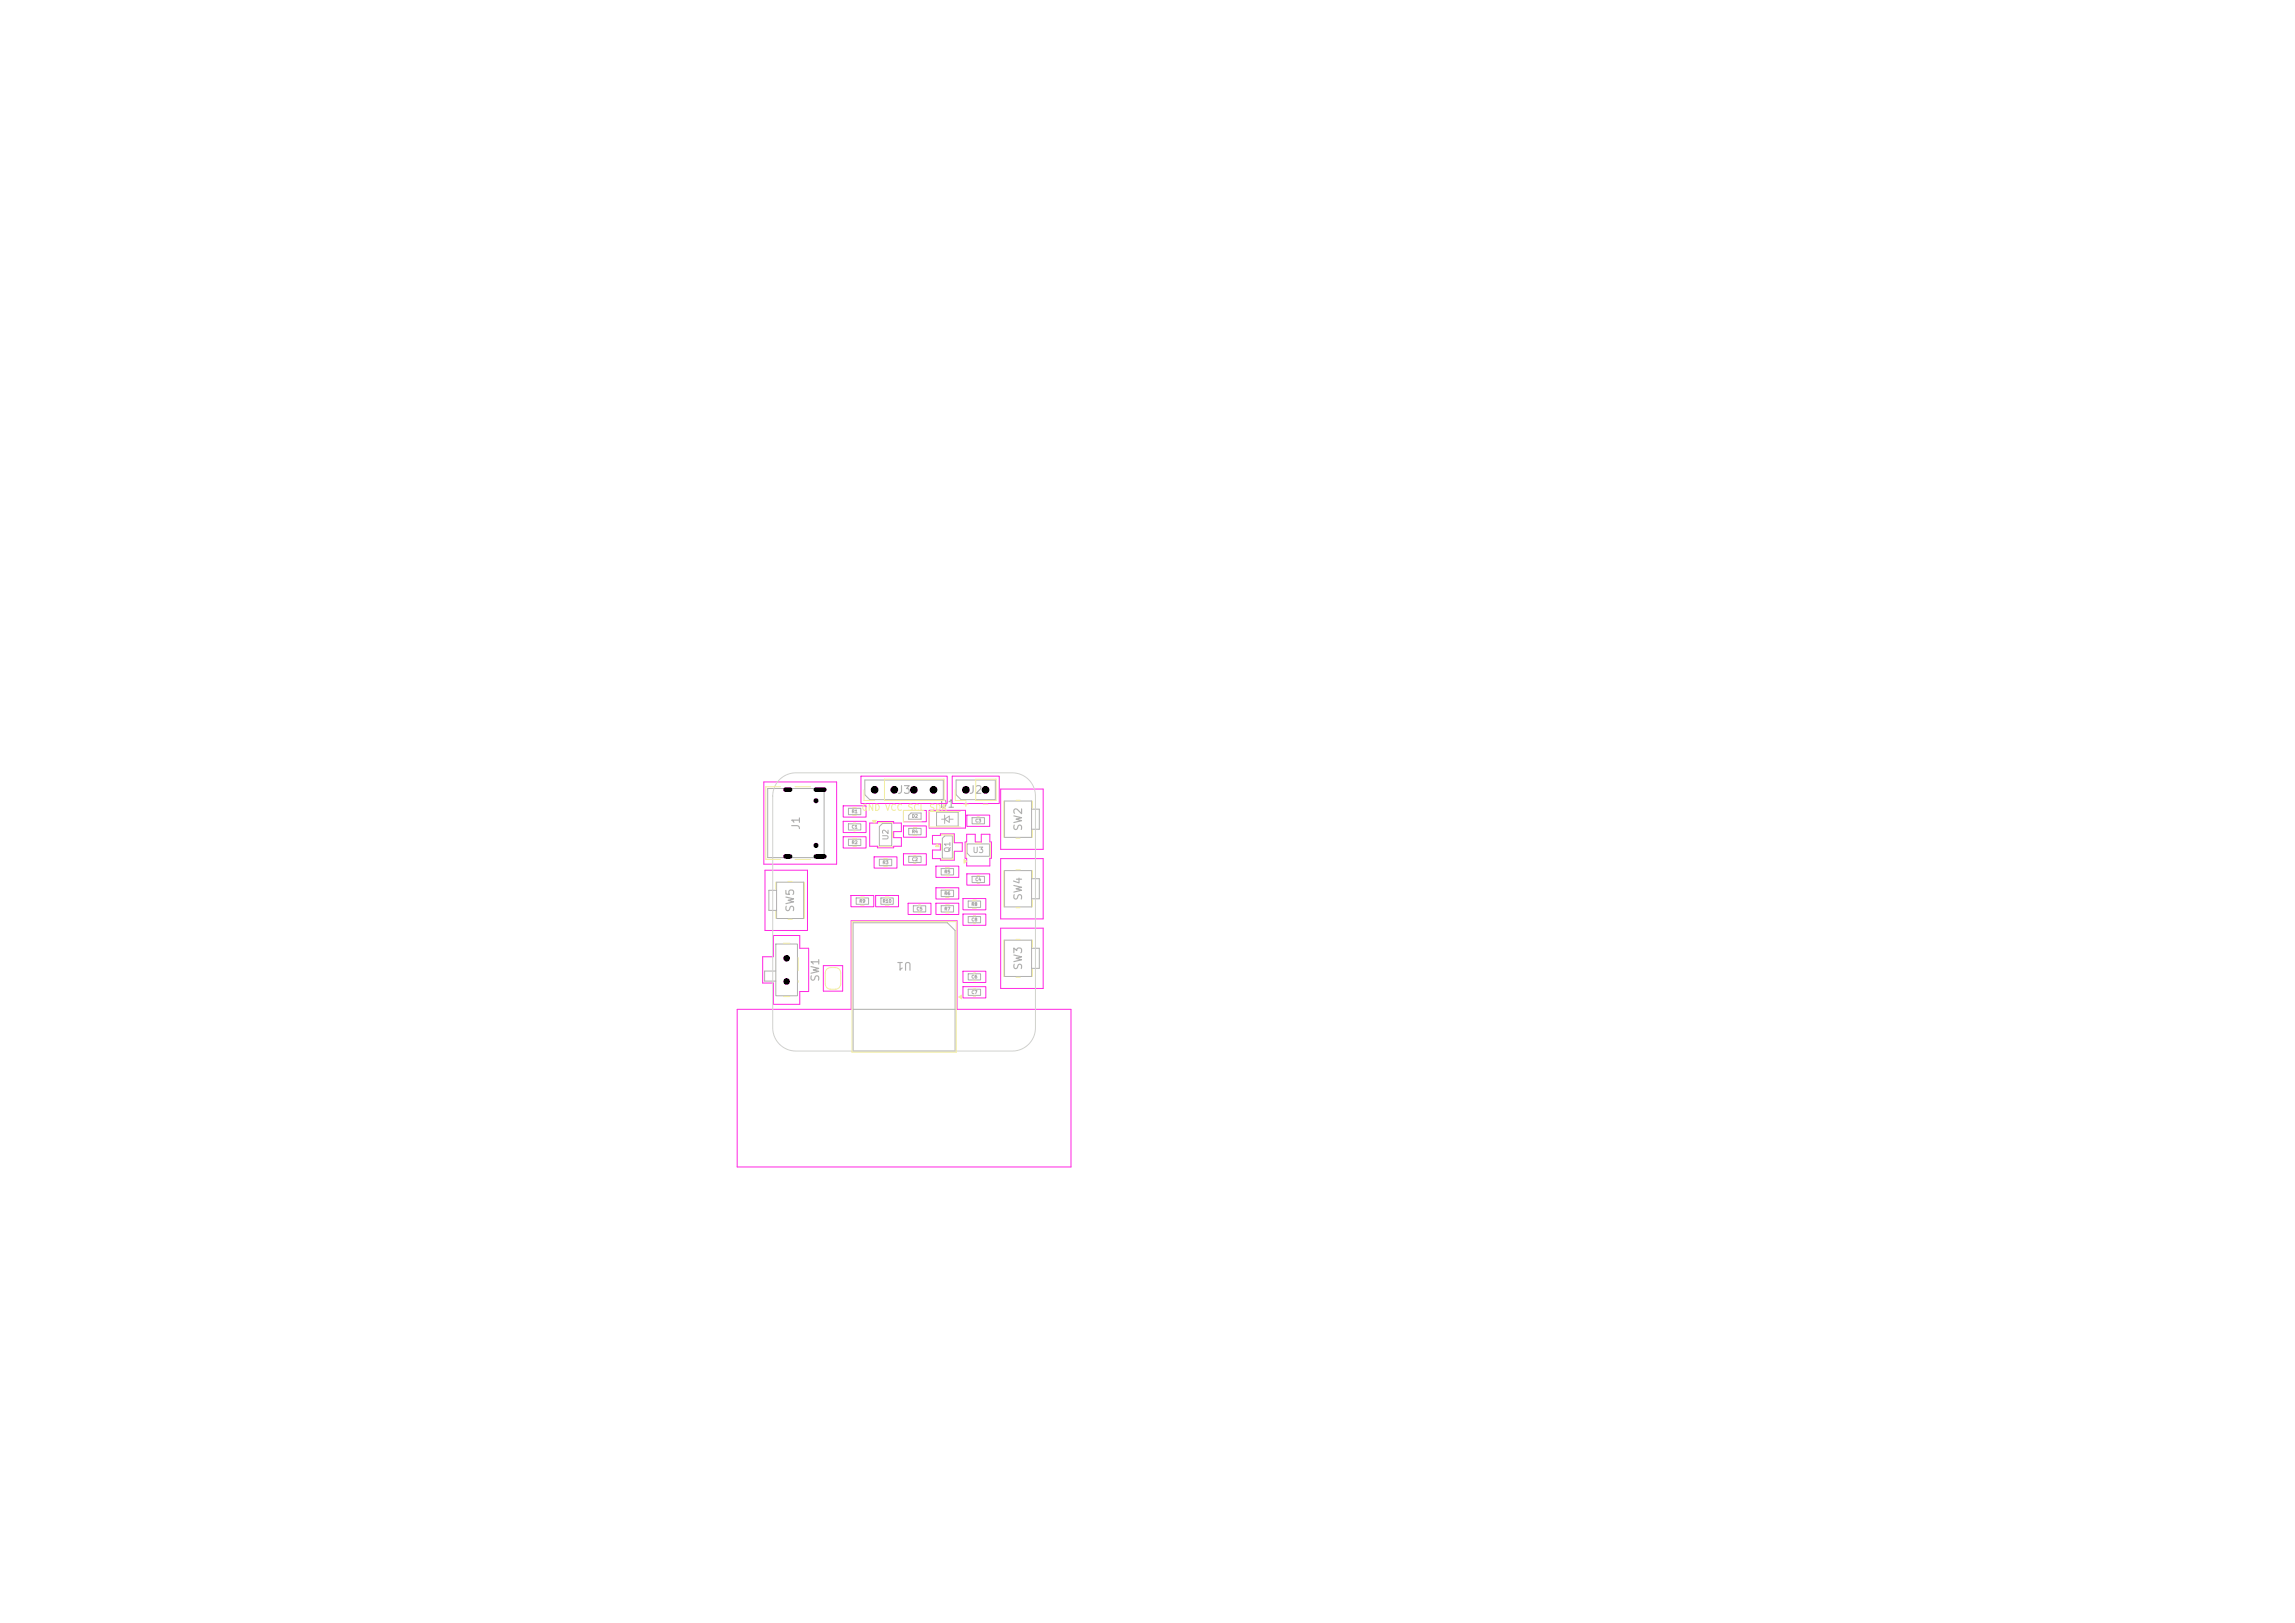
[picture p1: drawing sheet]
<svg xmlns="http://www.w3.org/2000/svg" width="297mm" height="210mm" viewBox="0 0 297 210" stroke-linecap="round" stroke-linejoin="round" font-family="sans-serif">
<defs><g id="words">
<g font-size="1" fill="#afafaf">
<text x="103.8" y="107.5" transform="rotate(-90 103.8 107.5)">J1</text>
<text x="116" y="103">J3</text>
<text x="121.5" y="104.8">D1</text>
<text x="125.3" y="103">J2</text>
<text x="132.5" y="107.6" transform="rotate(-90 132.5 107.6)">SW2</text>
<text x="103" y="118.1" transform="rotate(-90 103 118.1)">SW5</text>
<text x="132.5" y="116.6" transform="rotate(-90 132.5 116.6)">SW4</text>
<text x="118.1" y="124.2" transform="rotate(-180 118.1 124.2)">U1</text>
<text x="132.5" y="125.6" transform="rotate(-90 132.5 125.6)">SW3</text>
<text x="106.3" y="127.1" transform="rotate(-90 106.3 127.1)">SW1</text>
</g>
<g font-size=".8" fill="#f2eda1">
<text x="111.4" y="105.1">GND VCC SCL SDA</text>
<text x="124.4" y="104.6">+</text>
<text x="127" y="104.6">-</text>
</g>
<g font-size=".7" fill="#afafaf">
<text x="115.1" y="108.8" transform="rotate(-90 115.1 108.8)">U2</text>
<text x="123.1" y="110.4" transform="rotate(-90 123.1 110.4)">Q1</text>
<text x="125.8" y="110.5">U3</text>
</g>
<g font-size=".4" fill="#afafaf">
<text x="110.2" y="107.3">C1</text>
<text x="110.2" y="105.3">R1</text>
<text x="118" y="107.9">R4</text>
<text x="118" y="105.9">D2</text>
<text x="126.2" y="106.5">C3</text>
<text x="110.2" y="109.3">R2</text>
<text x="114.2" y="111.9">R3</text>
<text x="118" y="111.5">C2</text>
<text x="122.2" y="113.1">R5</text>
<text x="111.2" y="116.9">R9</text>
<text x="114.2" y="116.9">R10</text>
<text x="118.6" y="117.9">C5</text>
<text x="122.2" y="117.9">R7</text>
<text x="122.2" y="115.9">R6</text>
<text x="125.7" y="119.3">C8</text>
<text x="125.7" y="117.3">R8</text>
<text x="126.2" y="114.1">C4</text>
<text x="125.7" y="128.7">C7</text>
<text x="125.7" y="126.7">C6</text>
</g>
</g></defs>
<g fill="none" stroke="#afafaf" stroke-width=".13">
<path d="M99.3 102h7.3v9h-7.3zM100.5 115.2h-1v2.6h1M100.5 114.2h3.5v4.7h-3.5zM109.8 106.6h1.6v.8h-1.6zM109.8 104.6h1.6v.8h-1.6zM109.8 108.6h1.6v.8h-1.6zM110.4 119.4h12.2l1 1v15.6h-13.2zM110.8 116.2h1.6v.8h-1.6zM111.9 100.9h10.2v2.6h-9.5l-.7-.7zM113.8 111.2h1.6v.8h-1.6zM114 116.2h1.6v.8h-1.6zM114.2 106.5h1.2v3h-1.6v-2.5z"/>
<path d="M117.6 107.2h1.6v.8h-1.6zM117.6 110.8h1.6v.8h-1.6zM117.6 105.5l.3-.3h1.3v.8h-1.6zM118.2 117.2h1.6v.8h-1.6zM121.2 105.1h2.8v1.8h-2.8zM121.8 112.4h1.6v.8h-1.6zM121.8 117.2h1.6v.8h-1.6zM121.8 115.2h1.6v.8h-1.6zM121.8 106h.4M122.2 105.5v1.1M122.2 106l.6-.4v.8zM122.3 108.1h.9v3h-1.3v-2.6z"/>
<path d="M122.8 106h.5M123.7 100.9h5.1v2.6h-4.4l-.7-.7zM125.2 109.2h2.9v1.6h-2.6l-.3-.4zM125.3 118.6h1.6v.8h-1.6zM125.3 116.6h1.6v.8h-1.6zM125.8 105.8h1.6v.8h-1.6zM125.8 113.4h1.6v.8h-1.6zM130 112.7h3.5v4.7h-3.5zM130 103.7h3.5v4.7h-3.5zM133.5 113.7h1v2.6h-1M133.5 104.7h1v2.6h-1M100.4 125.7h-1.5v1.3h1.5"/>
<path d="M100.4 122.2h2.8v6.6h-2.8zM110.4 130.6h13.2M125.3 128h1.6v.8h-1.6zM125.3 126h1.6v.8h-1.6zM130 121.7h3.5v4.7h-3.5zM133.5 122.7h1v2.6h-1"/>
</g>
<g fill="none" stroke="#ff26e2" stroke-width=".13">
<path d="M98.9 101.2h9.4v10.6h-9.4zM99 112.6h5.5v7.8h-5.5zM109.1 106.3h3v1.4h-3zM109.1 104.3h3v1.4h-3zM109.1 108.3h3v1.4h-3zM110.1 115.9h3v1.4h-3zM111.4 100.4h11.2v3.6h-11.2zM112.5 106.5h1v-.2h2.1v.2h1v1.1h-1v.8h1v1.1h-1v.2h-2.1v-.2h-1zM113.1 110.9h3v1.4h-3zM113.3 115.9h3v1.4h-3zM116.9 106.9h3v1.4h-3zM116.9 110.5h3v1.4h-3z"/>
<path d="M116.9 104.9h3v1.4h-3zM117.5 116.9h3v1.4h-3zM120.2 104.9h4.7v2.3h-4.7zM120.7 108.1h1v-.2h1.8v1.2h1v1.1h-1v1.1h-1.8v-.2h-1v-1.1h1v-.8h-1zM121.1 112.1h3v1.4h-3zM121.1 116.9h3v1.4h-3zM121.1 114.9h3v1.4h-3zM123.2 100.4h6.1v3.6h-6.1zM124.6 118.3h3v1.4h-3zM124.6 116.3h3v1.4h-3zM125.1 108h1.1v1h.8v-1h1.1v1h.2v2.1h-.2v1h-3v-1h-.2v-2.1h.2zM125.1 105.5h3v1.4h-3z"/>
<path d="M125.1 113.1h3v1.4h-3zM129.5 111.1h5.5v7.8h-5.5zM129.5 102.1h5.5v7.8h-5.5zM95.4 130.6h14.7v-11.4h13.8v11.4h14.7v20.4h-43.2zM100.1 121.1h3.4v1.6h1.2v5.6h-1.2v1.7h-3.4v-2.8h-1.4v-3.4h1.4zM106.6 125h2.4v3.3h-2.4zM124.6 127.7h3v1.4h-3zM124.6 125.7h3v1.4h-3zM129.5 120.1h5.5v7.8h-5.5z"/>
</g>
<path d="M100.9 100.9a3 3 0 0 1 2.1-.9h28a3 3 0 0 1 3 3v30a3 3 0 0 1-3 3h-28a3 3 0 0 1-3-3v-30a3 3 0 0 1 .9-2.1z" fill="none" stroke="#d0d2cd" stroke-width=".13"/>
<g fill="none" stroke="#f2eda1" stroke-width=".13">
<path d="M110.4 104.5h.4M110.4 105.5h.4M110.5 106.5h.2M110.5 107.5h.2M111.8 102.2v1.4h1.4M114.4 111.1h.4M114.4 112.1h.4M114.5 100.8h7.7v2.8h-7.7zM114.6 116.1h.4M114.6 117.1h.4M118.2 107.1h.4M118.2 108.1h.4"/>
<path d="M121.3 109.2l.2 .3h-.4zM121.8 108.1l1.6-.1v1M121.8 109.2v.8M123.4 110.2v1l-1.6-.1M126 127.9h.2M126 128.9h.2"/>
</g>
<path d="M121.3 109.2l.2 .3h-.4z" fill="#f2eda1"/>
<path d="M100.4 114.2v.9M100.4 117.9v1M102 114.1h.5M102 119h.5M104.1 114.2v4.7M124.8 111.2l.3 .3-.3 .2zM125.1 109.1v1.8M126.2 109.1h.8M128.1 109.1v1.8" fill="none" stroke="#f2eda1" stroke-width=".13"/>
<path d="M124.8 111.2l.3 .3-.3 .2z" fill="#f2eda1"/>
<path d="M110.4 108.5h.4M110.4 109.5h.4M111.4 116.1h.4M111.4 117.1h.4M112.9 106.2h.5l-.3 .3zM113.7 106.5h1.8M113.7 109.5h1.8M115.5 107.6v.8" fill="none" stroke="#f2eda1" stroke-width=".13"/>
<path d="M112.9 106.2h.5l-.3 .3z" fill="#f2eda1"/>
<g fill="none" stroke="#f2eda1" stroke-width=".13">
<path d="M110.2 119.3h13.5v16.9h-13.5zM122.4 112.3h.4M122.4 113.3h.4M126 118.5h.2M126 119.5h.2M126.5 105.7h.2M126.5 106.7h.2M129.9 112.7v4.7M131.5 112.6h.5M131.5 117.5h.5M133.6 112.7v.9M133.6 116.4v1"/>
<path d="M101.4 122.1h.8M101.4 129h.8M103.3 123.9v1.7M103.3 126.9v.2M124.1 129l.3-.2v.4z"/>
</g>
<path d="M124.1 129l.3-.2v.4z" fill="#f2eda1"/>
<g fill="none" stroke="#f2eda1" stroke-width=".13">
<path d="M101 101.8h-1.9v9.4h1.9M102.9 101.8h2M102.9 111.2h2M118.3 110.7h.2M118.3 111.7h.2M118.9 117.1h.2M118.9 118.1h.2M119.2 104.9h-2.3v1.4h2.3M122.4 117.1h.4M122.4 118.1h.4M122.4 115.1h.4M122.4 116.1h.4"/>
<path d="M123.6 102.2v1.4h1.4M124.3 105h-4.1v2h4.1M125.9 116.5h.4M125.9 117.5h.4M126.3 100.8h2.6v2.8h-2.6zM126.5 113.3h.2M126.5 114.3h.2M129.9 103.7v4.7M131.5 103.6h.5M131.5 108.5h.5M133.6 103.7v.9M133.6 107.4v1"/>
<path d="M107 125.4l.4-.2h.7a.7 .7 0 0 1 .7 .7v1.4a.7 .7 0 0 1-.7 .7h-.6a.7 .7 0 0 1-.7-.7v-1.5zM126 125.9h.2M126 126.9h.2M129.9 121.7v4.7M131.5 121.6h.5M131.5 126.5h.5M133.6 121.7v.9M133.6 125.4v1"/>
</g>
<g fill="#000">
<circle cx="105.6" cy="109.4" r=".32"/>
<circle cx="105.6" cy="103.6" r=".32"/>
<circle cx="113.2" cy="102.2" r=".5"/>
<circle cx="115.7" cy="102.2" r=".5"/>
<circle cx="118.3" cy="102.2" r=".5"/>
<circle cx="120.8" cy="102.2" r=".5"/>
<circle cx="125" cy="102.2" r=".5"/>
<circle cx="127.5" cy="102.2" r=".5"/>
<circle cx="101.8" cy="124" r=".42"/>
<circle cx="101.8" cy="127" r=".42"/>
</g>
<path d="M101.6 102.2h.7M101.6 110.8h.7M105.6 102.2h1.1M105.6 110.8h1.1" fill="none" stroke="#000" stroke-width=".6"/>
<use href="#words"/>
</svg>
